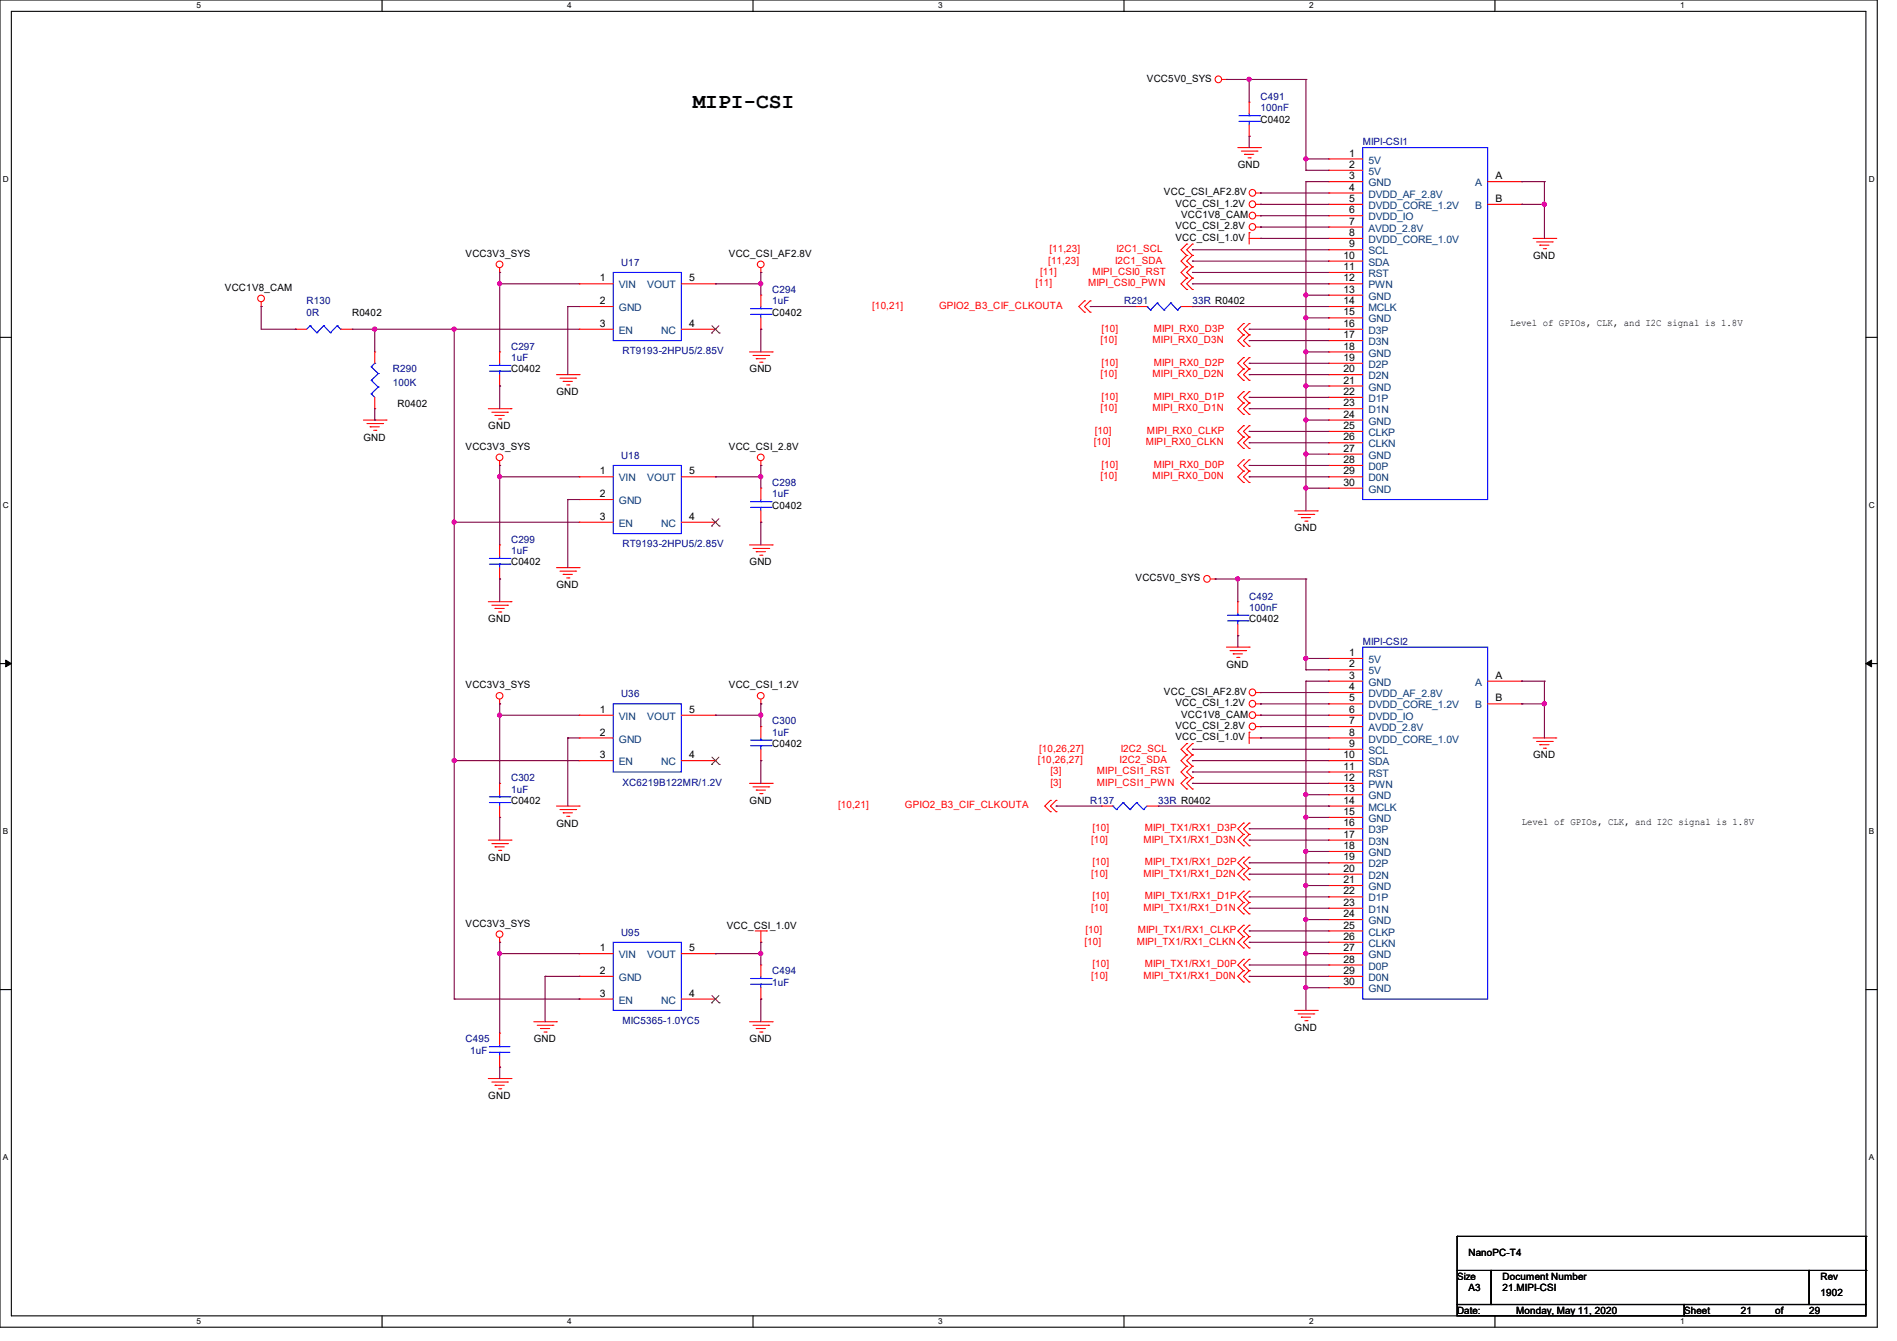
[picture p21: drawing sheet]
<svg xmlns="http://www.w3.org/2000/svg" width="297mm" height="210mm" viewBox="0 0 297 210" stroke-linecap="round" stroke-linejoin="round" font-family="sans-serif">
<defs><g id="words">
<text font-size="3.3" x="108.5" y="17">MIPI-CSI</text>
<g font-size="1.6">
<text x="179.6" y="12.8">VCC5V0_SYS</text>
<text x="197.4" y="19.2">C0402</text>
<text x="193.8" y="26.3">GND</text>
<text x="211.2" y="26.3">2</text>
<text x="211.2" y="29.8">4</text>
<text x="211.2" y="24.5">1</text>
<text x="211.2" y="28.1">3</text>
<text x="234.1" y="28.1">A</text>
<text x="182.2" y="30.6">VCC_CSI_AF2.8V</text>
<text x="184" y="35.9">VCC_CSI_2.8V</text>
<text x="184" y="32.4">VCC_CSI_1.2V</text>
<text x="184.9" y="34.2">VCC1V8_CAM</text>
<text x="211.2" y="31.6">5</text>
<text x="211.2" y="33.4">6</text>
<text x="211.2" y="35.2">7</text>
<text x="234.1" y="31.6">B</text>
<text x="72.9" y="40.2">VCC3V3_SYS</text>
<text x="114.1" y="40.2">VCC_CSI_AF2.8V</text>
<text x="184" y="37.7">VCC_CSI_1.0V</text>
<text x="210.4" y="40.5">10</text>
<text x="211.2" y="37">8</text>
<text x="211.2" y="38.7">9</text>
<text x="240" y="40.6">GND</text>
<text x="35.2" y="45.5">VCC1V8_CAM</text>
<text x="93.9" y="44.1">1</text>
<text x="93.9" y="47.6">2</text>
<text x="107.9" y="44.1">5</text>
<text x="210.4" y="42.3">11</text>
<text x="210.4" y="44.1">12</text>
<text x="210.4" y="47.6">14</text>
<text x="210.4" y="45.8">13</text>
<text x="55.1" y="49.4">R0402</text>
<text x="93.9" y="51.2">3</text>
<text x="107.9" y="51.2">4</text>
<text x="120.9" y="49.4">C0402</text>
<text x="210.4" y="51.2">16</text>
<text x="210.4" y="49.4">15</text>
<text x="210.4" y="53">17</text>
<text x="236.5" y="51">Level of GPIOs, CLK, and I2C signal is 1.8V</text>
<text x="80" y="58.3">C0402</text>
<text x="117.3" y="58.3">GND</text>
<text x="210.4" y="54.7">18</text>
<text x="210.4" y="56.5">19</text>
<text x="210.4" y="58.3">20</text>
<text x="62.2" y="63.7">R0402</text>
<text x="87.1" y="61.9">GND</text>
<text x="210.4" y="60.1">21</text>
<text x="210.4" y="61.8">22</text>
<text x="210.4" y="63.6">23</text>
<text x="210.4" y="65.4">24</text>
<text x="56.9" y="69">GND</text>
<text x="72.9" y="70.4">VCC3V3_SYS</text>
<text x="76.5" y="67.2">GND</text>
<text x="114.1" y="70.4">VCC_CSI_2.8V</text>
<text x="210.4" y="67.2">25</text>
<text x="210.4" y="69">26</text>
<text x="210.4" y="70.7">27</text>
<text x="93.9" y="74.3">1</text>
<text x="93.9" y="77.9">2</text>
<text x="107.9" y="74.3">5</text>
<text x="210.4" y="72.5">28</text>
<text x="210.4" y="74.3">29</text>
<text x="210.4" y="76.1">30</text>
<text x="93.9" y="81.4">3</text>
<text x="107.9" y="81.4">4</text>
<text x="120.9" y="79.7">C0402</text>
<text x="202.7" y="83.2">GND</text>
<text x="80" y="88.6">C0402</text>
<text x="117.3" y="88.6">GND</text>
<text x="87.1" y="92.1">GND</text>
<text x="177.8" y="91.1">VCC5V0_SYS</text>
<text x="76.5" y="97.4">GND</text>
<text x="195.6" y="97.4">C0402</text>
<text x="72.9" y="107.8">VCC3V3_SYS</text>
<text x="114.1" y="107.8">VCC_CSI_1.2V</text>
<text x="192" y="104.6">GND</text>
<text x="211.2" y="104.5">2</text>
<text x="211.2" y="102.7">1</text>
<text x="211.2" y="106.3">3</text>
<text x="234.1" y="106.3">A</text>
<text x="93.9" y="111.6">1</text>
<text x="107.9" y="111.6">5</text>
<text x="182.2" y="108.8">VCC_CSI_AF2.8V</text>
<text x="184" y="110.6">VCC_CSI_1.2V</text>
<text x="184.9" y="112.4">VCC1V8_CAM</text>
<text x="211.2" y="108.1">4</text>
<text x="211.2" y="109.9">5</text>
<text x="211.2" y="111.6">6</text>
<text x="211.2" y="113.4">7</text>
<text x="234.1" y="109.9">B</text>
<text x="93.9" y="115.2">2</text>
<text x="93.9" y="118.7">3</text>
<text x="107.9" y="118.7">4</text>
<text x="120.9" y="117">C0402</text>
<text x="184" y="114.2">VCC_CSI_2.8V</text>
<text x="184" y="115.9">VCC_CSI_1.0V</text>
<text x="210.4" y="118.7">10</text>
<text x="211.2" y="115.2">8</text>
<text x="211.2" y="117">9</text>
<text x="240" y="118.8">GND</text>
<text x="80" y="125.9">C0402</text>
<text x="117.3" y="125.9">GND</text>
<text x="210.4" y="120.5">11</text>
<text x="210.4" y="122.3">12</text>
<text x="210.4" y="125.9">14</text>
<text x="210.4" y="124.1">13</text>
<text x="87.1" y="129.5">GND</text>
<text x="210.4" y="129.4">16</text>
<text x="210.4" y="127.6">15</text>
<text x="210.4" y="131.2">17</text>
<text x="238.2" y="129.2">Level of GPIOs, CLK, and I2C signal is 1.8V</text>
<text x="76.5" y="134.8">GND</text>
<text x="210.4" y="133">18</text>
<text x="210.4" y="134.7">19</text>
<text x="210.4" y="136.5">20</text>
<text x="210.4" y="138.3">21</text>
<text x="210.4" y="140.1">22</text>
<text x="210.4" y="141.9">23</text>
<text x="210.4" y="143.6">24</text>
<text x="72.9" y="145.1">VCC3V3_SYS</text>
<text x="93.9" y="149">1</text>
<text x="107.9" y="149">5</text>
<text x="113.8" y="145.5">VCC_CSI_1.0V</text>
<text x="210.4" y="145.4">25</text>
<text x="210.4" y="147.2">26</text>
<text x="210.4" y="149">27</text>
<text x="93.9" y="152.5">2</text>
<text x="210.4" y="150.8">28</text>
<text x="210.4" y="152.5">29</text>
<text x="210.4" y="154.3">30</text>
<text x="93.9" y="156.1">3</text>
<text x="107.9" y="156.1">4</text>
<text x="202.7" y="161.5">GND</text>
<text x="83.6" y="163.2">GND</text>
<text x="117.3" y="163.2">GND</text>
<text x="76.5" y="172.1">GND</text>
<text x="229.9" y="196.7">NanoPC-T4</text>
<text x="228.1" y="200.4">Size</text>
<text x="229.9" y="202.2">A3</text>
<text x="235.2" y="200.4">Document Number</text>
<text x="235.2" y="202.2">21.MIPI-CSI</text>
<text x="285" y="202.9">1902</text>
<text x="285" y="200.4">Rev</text>
<text x="228.1" y="205.7">Date:</text>
<text x="237.4" y="205.7">Monday, May 11, 2020</text>
<text x="263.7" y="205.7">Sheet</text>
<text x="272.6" y="205.7">21</text>
<text x="277.9" y="205.7">of</text>
<text x="283.2" y="205.7">29</text>
</g>
<g font-size="1.6" fill="#00007f">
<text x="197.4" y="15.7">C491</text>
<text x="197.4" y="17.4">100nF</text>
<text x="213.4" y="22.8">MIPI-CSI1</text>
<text x="97.2" y="41.6">U17</text>
<text x="48" y="47.7">R130</text>
<text x="120.9" y="45.9">C294</text>
<text x="120.9" y="47.7">1uF</text>
<text x="176" y="47.7">R291</text>
<text x="186.7" y="47.7">33R R0402</text>
<text x="48" y="49.4">0R</text>
<text x="61.5" y="58.3">R290</text>
<text x="80" y="54.8">C297</text>
<text x="80" y="56.6">1uF</text>
<text x="97.5" y="55.5">RT9193-2HPU5/2.85V</text>
<text x="61.5" y="60.5">100K</text>
<text x="97.2" y="71.8">U18</text>
<text x="120.9" y="76.1">C298</text>
<text x="120.9" y="77.9">1uF</text>
<text x="80" y="85">C299</text>
<text x="80" y="86.8">1uF</text>
<text x="97.5" y="85.7">RT9193-2HPU5/2.85V</text>
<text x="195.6" y="93.9">C492</text>
<text x="195.6" y="95.7">100nF</text>
<text x="213.4" y="101">MIPI-CSI2</text>
<text x="97.2" y="109.2">U36</text>
<text x="120.9" y="113.5">C300</text>
<text x="120.9" y="115.2">1uF</text>
<text x="80" y="122.3">C302</text>
<text x="80" y="124.1">1uF</text>
<text x="97.5" y="123.1">XC6219B122MR/1.2V</text>
<text x="170.7" y="125.9">R137</text>
<text x="181.4" y="125.9">33R R0402</text>
<text x="97.2" y="146.5">U95</text>
<text x="120.9" y="152.6">C494</text>
<text x="120.9" y="154.3">1uF</text>
<text x="97.5" y="160.4">MIC5365-1.0YC5</text>
<text x="72.9" y="163.2">C495</text>
<text x="73.6" y="165">1uF</text>
</g>
<g font-size="1.6" fill="#003f7f">
<text x="214.2" y="27.4">5V</text>
<text x="214.2" y="25.6">5V</text>
<text x="214.2" y="29.2">GND</text>
<text x="231" y="29.2">A</text>
<text x="214.2" y="30.9">DVDD_AF_2.8V</text>
<text x="214.2" y="32.7">DVDD_CORE_1.2V</text>
<text x="214.2" y="34.5">DVDD_IO</text>
<text x="231" y="32.7">B</text>
<text x="214.2" y="36.3">AVDD_2.8V</text>
<text x="214.2" y="38.1">DVDD_CORE_1.0V</text>
<text x="214.2" y="41.6">SDA</text>
<text x="214.2" y="39.8">SCL</text>
<text x="96.9" y="45.2">VIN</text>
<text x="101.3" y="45.2">VOUT</text>
<text x="214.2" y="43.4">RST</text>
<text x="214.2" y="45.2">PWN</text>
<text x="214.2" y="46.9">GND</text>
<text x="96.9" y="48.7">GND</text>
<text x="96.9" y="52.3">EN</text>
<text x="103.5" y="52.3">NC</text>
<text x="214.2" y="52.3">D3P</text>
<text x="214.2" y="48.7">MCLK</text>
<text x="214.2" y="50.5">GND</text>
<text x="214.2" y="54.1">D3N</text>
<text x="214.2" y="55.8">GND</text>
<text x="214.2" y="57.6">D2P</text>
<text x="214.2" y="59.4">D2N</text>
<text x="214.2" y="61.2">GND</text>
<text x="214.2" y="63">D1P</text>
<text x="214.2" y="64.7">D1N</text>
<text x="214.2" y="66.5">GND</text>
<text x="214.2" y="68.3">CLKP</text>
<text x="214.2" y="70.1">CLKN</text>
<text x="214.2" y="71.8">GND</text>
<text x="96.9" y="75.4">VIN</text>
<text x="101.3" y="75.4">VOUT</text>
<text x="214.2" y="73.6">D0P</text>
<text x="214.2" y="75.4">D0N</text>
<text x="214.2" y="77.2">GND</text>
<text x="96.9" y="79">GND</text>
<text x="96.9" y="82.5">EN</text>
<text x="103.5" y="82.5">NC</text>
<text x="214.2" y="105.6">5V</text>
<text x="214.2" y="103.8">5V</text>
<text x="214.2" y="107.4">GND</text>
<text x="231" y="107.4">A</text>
<text x="96.9" y="112.7">VIN</text>
<text x="101.3" y="112.7">VOUT</text>
<text x="214.2" y="109.2">DVDD_AF_2.8V</text>
<text x="214.2" y="111">DVDD_CORE_1.2V</text>
<text x="214.2" y="112.7">DVDD_IO</text>
<text x="231" y="111">B</text>
<text x="96.9" y="116.3">GND</text>
<text x="96.9" y="119.8">EN</text>
<text x="103.5" y="119.8">NC</text>
<text x="214.2" y="114.5">AVDD_2.8V</text>
<text x="214.2" y="116.3">DVDD_CORE_1.0V</text>
<text x="214.2" y="119.8">SDA</text>
<text x="214.2" y="118.1">SCL</text>
<text x="214.2" y="121.6">RST</text>
<text x="214.2" y="123.4">PWN</text>
<text x="214.2" y="125.2">GND</text>
<text x="214.2" y="130.5">D3P</text>
<text x="214.2" y="127">MCLK</text>
<text x="214.2" y="128.7">GND</text>
<text x="214.2" y="132.3">D3N</text>
<text x="214.2" y="134.1">GND</text>
<text x="214.2" y="135.8">D2P</text>
<text x="214.2" y="137.6">D2N</text>
<text x="214.2" y="139.4">GND</text>
<text x="214.2" y="141.2">D1P</text>
<text x="214.2" y="143">D1N</text>
<text x="214.2" y="144.7">GND</text>
<text x="214.2" y="146.5">CLKP</text>
<text x="214.2" y="148.3">CLKN</text>
<text x="96.9" y="150.1">VIN</text>
<text x="96.9" y="153.6">GND</text>
<text x="101.3" y="150.1">VOUT</text>
<text x="214.2" y="150.1">GND</text>
<text x="214.2" y="151.9">D0P</text>
<text x="214.2" y="153.6">D0N</text>
<text x="214.2" y="155.4">GND</text>
<text x="96.9" y="157.2">EN</text>
<text x="103.5" y="157.2">NC</text>
</g>
<g font-size="1.6" fill="#f00">
<text x="164.1" y="41.3">[11,23]</text>
<text x="164.3" y="39.5">[11,23]</text>
<text x="174.6" y="41.3">I2C1_SDA</text>
<text x="174.8" y="39.5">I2C1_SCL</text>
<text x="162.1" y="44.8">[11]</text>
<text x="162.9" y="43.1">[11]</text>
<text x="170.3" y="44.8">MIPI_CSI0_PWN</text>
<text x="171" y="43.1">MIPI_CSI0_RST</text>
<text x="136.6" y="48.4">[10,21]</text>
<text x="147" y="48.4">GPIO2_B3_CIF_CLKOUTA</text>
<text x="172.3" y="53.7">[10]</text>
<text x="172.5" y="51.9">[10]</text>
<text x="180.5" y="53.7">MIPI_RX0_D3N</text>
<text x="180.6" y="51.9">MIPI_RX0_D3P</text>
<text x="172.3" y="59.1">[10]</text>
<text x="172.5" y="57.3">[10]</text>
<text x="180.5" y="59.1">MIPI_RX0_D2N</text>
<text x="180.6" y="57.3">MIPI_RX0_D2P</text>
<text x="172.3" y="64.4">[10]</text>
<text x="172.5" y="62.6">[10]</text>
<text x="180.5" y="64.4">MIPI_RX0_D1N</text>
<text x="180.6" y="62.6">MIPI_RX0_D1P</text>
<text x="171.2" y="69.7">[10]</text>
<text x="171.4" y="67.9">[10]</text>
<text x="179.4" y="69.7">MIPI_RX0_CLKN</text>
<text x="179.6" y="67.9">MIPI_RX0_CLKP</text>
<text x="172.3" y="75.1">[10]</text>
<text x="172.5" y="73.3">[10]</text>
<text x="180.5" y="75.1">MIPI_RX0_D0N</text>
<text x="180.6" y="73.3">MIPI_RX0_D0P</text>
<text x="162.5" y="119.5">[10,26,27]</text>
<text x="162.7" y="117.7">[10,26,27]</text>
<text x="175.3" y="119.5">I2C2_SDA</text>
<text x="175.5" y="117.7">I2C2_SCL</text>
<text x="164.5" y="123.1">[3]</text>
<text x="164.5" y="121.3">[3]</text>
<text x="171.7" y="121.3">MIPI_CSI1_RST</text>
<text x="171.7" y="123.1">MIPI_CSI1_PWN</text>
<text x="131.2" y="126.6">[10,21]</text>
<text x="141.7" y="126.6">GPIO2_B3_CIF_CLKOUTA</text>
<text x="170.9" y="131.9">[10]</text>
<text x="171" y="130.2">[10]</text>
<text x="179" y="131.9">MIPI_TX1/RX1_D3N</text>
<text x="179.2" y="130.2">MIPI_TX1/RX1_D3P</text>
<text x="170.9" y="137.3">[10]</text>
<text x="171" y="135.5">[10]</text>
<text x="179" y="137.3">MIPI_TX1/RX1_D2N</text>
<text x="179.2" y="135.5">MIPI_TX1/RX1_D2P</text>
<text x="170.9" y="142.6">[10]</text>
<text x="171" y="140.8">[10]</text>
<text x="179" y="142.6">MIPI_TX1/RX1_D1N</text>
<text x="179.2" y="140.8">MIPI_TX1/RX1_D1P</text>
<text x="169.8" y="148">[10]</text>
<text x="170" y="146.2">[10]</text>
<text x="178" y="148">MIPI_TX1/RX1_CLKN</text>
<text x="178.1" y="146.2">MIPI_TX1/RX1_CLKP</text>
<text x="170.9" y="153.3">[10]</text>
<text x="171" y="151.5">[10]</text>
<text x="179" y="153.3">MIPI_TX1/RX1_D0N</text>
<text x="179.2" y="151.5">MIPI_TX1/RX1_D0P</text>
</g>
<g font-size="1.3">
<text x="30.8" y="1.3">5</text>
<text x="88.8" y="1.3">4</text>
<text x="146.9" y="1.3">3</text>
<text x="205" y="1.3">2</text>
<text x="263.1" y="1.3">1</text>
<text x=".5" y="28.4">D</text>
<text x="292.6" y="28.4">D</text>
<text x=".5" y="79.5">C</text>
<text x="292.6" y="79.5">C</text>
<text x=".5" y="130.6">B</text>
<text x="292.6" y="130.6">B</text>
<text x=".5" y="181.7">A</text>
<text x="292.6" y="181.7">A</text>
<text x="30.8" y="207.4">5</text>
<text x="88.8" y="207.4">4</text>
<text x="146.9" y="207.4">3</text>
<text x="205" y="207.4">2</text>
<text x="263.1" y="207.4">1</text>
</g>
</g></defs>
<path d="M0 0h293.9v207.9h-293.9zM1.8 1.8h290.3v204.3h-290.3z" fill="none" stroke="#000" stroke-width=".17"/>
<g fill="#fff">
<path d="M30.8 .2h.7v1.4h-.7z"/>
<path d="M30.8 206.2h.7v1.4h-.7z"/>
</g>
<path d="M59.8 0v1.8M59.8 206.1v1.8" fill="none" stroke="#000" stroke-width=".17"/>
<g fill="#fff">
<path d="M88.8 .2h.7v1.4h-.7z"/>
<path d="M88.8 206.2h.7v1.4h-.7z"/>
</g>
<path d="M117.9 0v1.8M117.9 206.1v1.8" fill="none" stroke="#000" stroke-width=".17"/>
<g fill="#fff">
<path d="M146.9 .2h.7v1.4h-.7z"/>
<path d="M146.9 206.2h.7v1.4h-.7z"/>
</g>
<path d="M176 0v1.8M176 206.1v1.8" fill="none" stroke="#000" stroke-width=".17"/>
<g fill="#fff">
<path d="M205 .2h.7v1.4h-.7z"/>
<path d="M205 206.2h.7v1.4h-.7z"/>
</g>
<path d="M234.1 0v1.8M234.1 206.1v1.8" fill="none" stroke="#000" stroke-width=".17"/>
<g fill="#fff">
<path d="M263.1 .2h.6v1.4h-.6z"/>
<path d="M263.1 206.2h.6v1.4h-.6z"/>
<path d="M.5 27.3h.9v1.4h-.9z"/>
<path d="M292.6 27.3h.9v1.4h-.9z"/>
<path d="M.5 78.4h.9v1.4h-.9z"/>
<path d="M292.6 78.4h.9v1.4h-.9z"/>
</g>
<path d="M0 52.8h1.8M292.1 52.8h1.8" fill="none" stroke="#000" stroke-width=".17"/>
<g fill="#fff">
<path d="M.5 129.5h.8v1.4h-.8z"/>
<path d="M292.6 129.5h.8v1.4h-.8z"/>
</g>
<path d="M0 103.9h1.8M292.1 103.9h1.8" fill="none" stroke="#000" stroke-width=".17"/>
<path d="M.9 103.4l.9 .5-.9 .5zM292.1 103.9l.9-.5v1z" fill="#000" stroke="#000" stroke-width=".16"/>
<g fill="#fff">
<path d="M.5 180.5h.8v1.4h-.8z"/>
<path d="M292.6 180.5h.8v1.4h-.8z"/>
</g>
<g fill="none" stroke="#000" stroke-width=".17">
<path d="M0 155h1.8M292.1 155h1.8M228.1 199h5.4v5.3h-5.4zM228.1 193.6h.1M228.1 193.6v5.4M228.1 193.6h64M233.5 199h49.8v5.3h-49.8zM283.3 199h8.8v5.3h-8.8zM292.1 193.6h.1M292.1 199h.1M292.1 193.6v5.4M228.1 204.3h35.6v1.8h-35.6z"/>
<path d="M263.7 204.3h28.4v1.8h-28.4z"/>
</g>
<g fill="none" stroke="#f00" stroke-width=".17">
<path d="M191.3 12.4h.7M192 12.4h.1M195.6 16h.1M195.6 16v1.8M195.6 19.6v1.7M185.8 38.2h.1M185.8 38.2l-.9 .9 .9 .9M186.7 38.2h.1M186.7 38.2l-.9 .9 .9 .9M193.8 23.1h3.6M194.4 23.7h2.4M194.9 24.2h.1"/>
<path d="M194.9 24.2h1.4M195.4 24.7h.3M195.6 36.4h.1M195.6 21.3h.1M195.6 37.3h1.8M195.6 36.4v1.8M195.7 24.7h.1M196.6 30.2h.8M196.6 35.6h.8M196.6 32h.8M196.6 33.8h.8M196.8 23.7h.1"/>
<path d="M197.4 30.2h.1M197.4 35.6h.1M197.4 32h.1M197.4 23.1h.1M197.4 33.8h.1M197.4 37.3h.1M208 26.7h.1M208 30.2h.1M208 32h.1M208 33.8h.1M208 35.6h.1M208 24.9h.1"/>
<path d="M208 28.4h.1M208 37.3h.1M208 39.1h.1M208 37.3h5.4M208 30.2h5.4M208 35.6h5.4M208 32h5.4M208 33.8h5.4M208 26.7h5.4M208 24.9h5.4M208 28.4h5.4M208 39.1h5.4"/>
<path d="M232.9 32h5.4M232.9 28.4h5.4M238.3 28.4h.1M238.3 32h.1M240 37.3h3.6M240.6 37.9h2.4M241.1 38.4h.1M241.1 38.4h1.4M241.6 38.9h.4M242 38.9h.1M243 37.9h.1M243.6 37.3h.1"/>
<path d="M40.9 48h.1M40.9 47.3v.7M46.2 51.6h.1M46.2 51.6h1.8M53.3 51.6h1.8M55.1 51.6h.1M58.7 55.1h.1M58.7 55.1v1.8M78.2 42.7h.1M78.2 55.1h.1M78.2 42v.7M78.2 55.1v1.8"/>
<path d="M78.2 58.7v1.8M87.1 58.7h3.6M87.7 59.2h2.4M88.2 59.7h.1M88.2 59.7h1.4M90.1 59.2h.1M90.7 58.7h.1M90.7 44.4h.1M90.7 48h.1M90.7 51.6h.1M90.7 44.4h5.3M90.7 48h5.3"/>
<path d="M90.7 51.6h5.3M106.7 44.4h5.3M106.7 51.6h5.3M112 51.6h.1M112 44.4h.1M117.3 55.1h3.6M117.9 55.7h2.5M118.4 56.2h.1M118.4 56.2h1.4M119 56.7h.3M119.1 42.7h.1M119.1 46.2h.1"/>
<path d="M119.1 51.6h.1M119.1 42v.7M119.1 46.2v1.8M119.1 49.8v1.8M119.3 56.7h.1M120.4 55.7h.1M120.9 55.1h.1M169.8 48.9h.1M169.8 47.1h.1M169.8 47.1l-.9 .9 .9 .9M170.7 48.9h.1M170.7 47.1h.1"/>
<path d="M170.7 47.1l-.9 .9 .9 .9M177.8 48h.1M177.8 48h1.8M184.9 48h1.8M185.8 41.8h.1M185.8 40h.1M185.8 43.6h.1M185.8 45.3h.1M185.8 40l-.9 .9 .9 .9M185.8 41.8l-.9 .9 .9 .9M185.8 43.6l-.9 .8 .9 .9M186.7 41.8h.1"/>
<path d="M186.7 40h.1M186.7 43.6h.1M186.7 45.3h.1M186.7 48h.1M186.7 40l-.9 .9 .9 .9M186.7 41.8l-.9 .9 .9 .9M186.7 43.6l-.9 .8 .9 .9M194.7 54.2h.1M194.7 52.5h.1M194.7 50.7h.1M194.7 59.6h.1M194.7 57.8h.1"/>
<path d="M194.7 56h.1M194.7 52.5l-.9 .8 .9 .9M194.7 50.7l-.9 .9 .9 .9M194.7 57.8l-.9 .9 .9 .9M194.7 56l-.9 .9 .9 .9M195.6 54.2h.1M195.6 52.5h.1M195.6 50.7h.1M195.6 59.6h.1M195.6 57.8h.1M195.6 56h.1M195.6 52.5l-.9 .8 .9 .9"/>
<path d="M195.6 50.7l-.9 .9 .9 .9M195.6 57.8l-.9 .9 .9 .9M195.6 56l-.9 .9 .9 .9M208 51.6h.1M208 40.9h.1M208 42.7h.1M208 44.4h.1M208 48h.1M208 46.2h.1M208 49.8h.1M208 53.3h.1M208 55.1h.1"/>
<path d="M208 56.9h.1M208 58.7h.1M208 55.1h5.4M208 58.7h5.4M208 44.4h5.4M208 48h5.4M208 51.6h5.4M208 40.9h5.4M208 42.7h5.4M208 46.2h5.4M208 49.8h5.4M208 53.3h5.4"/>
<path d="M208 56.9h5.4M56.9 65.8h3.6M57.4 66.3h2.5M58 66.8h.1M58 66.8h1.4M58.5 67.4h.3M58.7 64h.1M58.7 62.2v1.8M58.8 67.4h.1M59.9 66.3h.1M60.5 65.8h.1M76.5 64h3.5"/>
<path d="M77 64.6h2.5M77.5 65.1h.1M77.5 65.1h1.5M78.1 65.6h.3M78.2 72.9h.1M78.2 60.5h.1M78.2 72.2v.7M78.4 65.6h.1M79.5 64.6h.1M80 64h.1M88.7 60.3h.4M89.1 60.3h.1"/>
<path d="M90.7 74.7h.1M90.7 78.2h.1M90.7 74.7h5.3M90.7 78.2h5.3M106.7 74.7h5.3M112 74.7h.1M119.1 72.9h.1M119.1 76.5h.1M119.1 72.2v.7M119.1 76.5v1.7M194.7 75.6h.1M194.7 73.8h.1"/>
<path d="M194.7 72h.1M194.7 64.9h.1M194.7 63.1h.1M194.7 61.3h.1M194.7 70.2h.1M194.7 68.5h.1M194.7 66.7h.1M194.7 73.8l-.9 .9 .9 .9M194.7 72l-.9 .9 .9 .9M194.7 63.1l-.9 .9 .9 .9M194.7 61.3l-.9 .9 .9 .9M194.7 68.5l-.9 .8 .9 .9"/>
<path d="M194.7 66.7l-.9 .9 .9 .9M195.6 75.6h.1M195.6 73.8h.1M195.6 72h.1M195.6 64.9h.1M195.6 63.1h.1M195.6 61.3h.1M195.6 70.2h.1M195.6 68.5h.1M195.6 66.7h.1M195.6 73.8l-.9 .9 .9 .9M195.6 72l-.9 .9 .9 .9"/>
<path d="M195.6 63.1l-.9 .9 .9 .9M195.6 61.3l-.9 .9 .9 .9M195.6 68.5l-.9 .8 .9 .9M195.6 66.7l-.9 .9 .9 .9M208 60.5h.1M208 62.2h.1M208 64h.1M208 65.8h.1M208 67.6h.1M208 69.3h.1M208 71.1h.1M208 72.9h.1"/>
<path d="M208 74.7h.1M208 76.5h.1M208 64h5.4M208 65.8h5.4M208 60.5h5.4M208 62.2h5.4M208 67.6h5.4M208 69.3h5.4M208 71.1h5.4M208 72.9h5.4M208 74.7h5.4M208 76.5h5.4"/>
<path d="M76.5 94.2h3.5M77 94.8h2.5M77.5 95.3h.1M77.5 95.3h1.5M78.1 95.8h.3M78.2 85.3h.1M78.2 90.7h.1M78.2 85.3v1.8M78.2 88.9v1.8M78.4 95.8h.1M79.5 94.8h.1M80 94.2h.1"/>
<path d="M87.1 88.9h3.6M87.7 89.5h2.4M88.2 90h.1M88.2 90h1.4M88.7 90.5h.4M89.1 90.5h.1M90.1 89.5h.1M90.7 88.9h.1M90.7 81.8h.1M90.7 81.8h5.3M106.7 81.8h5.3M112 81.8h.1"/>
<path d="M117.3 85.3h3.6M117.9 85.9h2.5M118.4 86.4h.1M118.4 86.4h1.4M119 87h.3M119.1 81.8h.1M119.1 80v1.8M119.3 87h.1M120.4 85.9h.1M120.9 85.3h.1M189.5 90.7h.7M190.2 90.7h.1"/>
<path d="M193.8 94.2h.1M193.8 99.6h.1M193.8 94.2v1.8M193.8 97.8v1.8M202.7 80h3.5M203.2 80.6h2.5M203.8 81.1h.1M203.8 81.1h1.4M204.3 81.6h.3M204.6 81.6h.1M205.7 80.6h.1M206.2 80h.1"/>
<path d="M78.2 110.2h.1M78.2 109.5v.7M90.7 112h.1M90.7 115.6h.1M90.7 119.1h.1M90.7 115.6h5.3M90.7 112h5.3M90.7 119.1h5.3M106.7 112h5.3M106.7 119.1h5.3M112 119.1h.1M112 112h.1"/>
<path d="M119.1 110.2h.1M119.1 113.8h.1M119.1 119.1h.1M119.1 109.5v.7M119.1 113.8v1.8M119.1 117.3v1.8M185.8 118.2h.1M185.8 116.5h.1M185.8 118.2l-.9 .9 .9 .9M185.8 116.5l-.9 .8 .9 .9M186.7 118.2h.1M186.7 116.5h.1"/>
<path d="M186.7 118.2l-.9 .9 .9 .9M186.7 116.5l-.9 .8 .9 .9M192 101.3h3.6M192.6 101.9h2.4M193.1 102.4h.1M193.1 102.4h1.4M193.6 103h.4M194 103h.1M195 101.9h.1M195.6 101.3h.1M195.6 114.7h.1M195.6 115.6h1.8"/>
<path d="M195.6 114.7v1.8M196.6 108.5h.8M196.6 113.8h.8M196.6 110.2h.8M196.6 112h.8M197.4 108.5h.1M197.4 113.8h.1M197.4 110.2h.1M197.4 112h.1M197.4 115.6h.1M208 104.9h.1M208 108.5h.1"/>
<path d="M208 110.2h.1M208 112h.1M208 113.8h.1M208 103.1h.1M208 106.7h.1M208 115.6h.1M208 119.1h.1M208 117.3h.1M208 115.6h5.4M208 108.5h5.4M208 113.8h5.4M208 110.2h5.4"/>
<path d="M208 112h5.4M208 119.1h5.4M208 104.9h5.4M208 103.1h5.4M208 106.7h5.4M208 117.3h5.4M232.9 110.2h5.4M232.9 106.7h5.4M238.3 106.7h.1M238.3 110.2h.1M240 115.6h3.6M240.6 116.1h2.4"/>
<path d="M241.1 116.6h.1M241.1 116.6h1.4M241.6 117.2h.4M242 117.2h.1M243 116.1h.1M243.6 115.6h.1M76.5 131.6h3.5M77 132.1h2.5M77.5 132.6h.1M77.5 132.6h1.5M78.1 133.2h.3M78.2 122.7h.1"/>
<path d="M78.2 128h.1M78.2 122.7v1.8M78.2 126.2v1.8M78.4 133.2h.1M79.5 132.1h.1M80 131.6h.1M87.1 126.2h3.6M87.7 126.8h2.4M88.2 127.3h.1M88.2 127.3h1.4M88.7 127.8h.4M89.1 127.8h.1"/>
<path d="M90.1 126.8h.1M90.7 126.2h.1M117.3 122.7h3.6M117.9 123.2h2.5M118.4 123.7h.1M118.4 123.7h1.4M119 124.3h.3M119.3 124.3h.1M120.4 123.2h.1M120.9 122.7h.1M164.5 127.1h.1M164.5 125.3h.1"/>
<path d="M164.5 125.3l-.9 .9 .9 .9M165.4 127.1h.1M165.4 125.3h.1M165.4 125.3l-.9 .9 .9 .9M172.5 126.2h.1M172.5 126.2h1.7M179.6 126.2h1.8M181.4 126.2h.1M185.8 121.8h.1M185.8 120h.1M185.8 123.6h.1M185.8 121.8l-.9 .9 .9 .9"/>
<path d="M185.8 120l-.9 .9 .9 .9M186.7 121.8h.1M186.7 120h.1M186.7 123.6h.1M186.7 121.8l-.9 .9 .9 .9M186.7 120l-.9 .9 .9 .9M194.7 139.6h.1M194.7 137.8h.1M194.7 136h.1M194.7 134.2h.1M194.7 130.7h.1M194.7 128.9h.1"/>
<path d="M194.7 132.5h.1M194.7 139.6l-.9 .9 .9 .9M194.7 136l-.9 .9 .9 .9M194.7 134.2l-.9 .9 .9 .9M194.7 128.9l-.9 .9 .9 .9M194.7 130.7l-.9 .9 .9 .9M195.6 139.6h.1M195.6 137.8h.1M195.6 136h.1M195.6 134.2h.1M195.6 130.7h.1M195.6 128.9h.1"/>
<path d="M195.6 132.5h.1M195.6 139.6l-.9 .9 .9 .9M195.6 136l-.9 .9 .9 .9M195.6 134.2l-.9 .9 .9 .9M195.6 128.9l-.9 .9 .9 .9M195.6 130.7l-.9 .9 .9 .9M208 129.8h.1M208 120.9h.1M208 122.7h.1M208 126.2h.1M208 124.5h.1M208 128h.1"/>
<path d="M208 131.6h.1M208 133.4h.1M208 135.1h.1M208 136.9h.1M208 138.7h.1M208 122.7h5.4M208 131.6h5.4M208 126.2h5.4M208 129.8h5.4M208 120.9h5.4M208 124.5h5.4M208 128h5.4"/>
<path d="M208 133.4h5.4M208 135.1h5.4M208 136.9h5.4M208 138.7h5.4M78.2 147.6h.1M78.2 146.9v.7M90.7 149.4h.1M90.7 152.9h.1M90.7 156.5h.1M90.7 149.4h5.3M90.7 152.9h5.3M90.7 156.5h5.3"/>
<path d="M106.7 149.4h5.3M106.7 156.5h5.3M112 156.5h.1M112 149.4h.1M118.2 145.8h1.8M119.1 147.6h.1M119.1 151.1h.1M119.1 156.5h.1M119.1 145.8v1.8M119.1 151.1v1.8M119.1 154.7v1.8M120 145.8h.1"/>
<path d="M194.7 146.7h.1M194.7 144.9h.1M194.7 148.5h.1M194.7 152h.1M194.7 150.2h.1M194.7 153.8h.1M194.7 141.4h.1M194.7 143.1h.1M194.7 144.9l-.9 .9 .9 .9M194.7 146.7l-.9 .9 .9 .9M194.7 150.2l-.9 .9 .9 .9M194.7 152l-.9 .9 .9 .9"/>
<path d="M194.7 141.4l-.9 .8 .9 .9M195.6 146.7h.1M195.6 144.9h.1M195.6 148.5h.1M195.6 152h.1M195.6 150.2h.1M195.6 153.8h.1M195.6 141.4h.1M195.6 143.1h.1M195.6 144.9l-.9 .9 .9 .9M195.6 146.7l-.9 .9 .9 .9M195.6 150.2l-.9 .9 .9 .9"/>
<path d="M195.6 152l-.9 .9 .9 .9M195.6 141.4l-.9 .8 .9 .9M202.7 158.2h3.5M203.2 158.8h2.5M203.8 159.3h.1M203.8 159.3h1.4M204.3 159.9h.3M204.6 159.9h.1M205.7 158.8h.1M206.2 158.2h.1M208 140.5h.1M208 142.2h.1"/>
<path d="M208 144h.1M208 145.8h.1M208 147.6h.1M208 149.4h.1M208 151.1h.1M208 152.9h.1M208 154.7h.1M208 145.8h5.4M208 149.4h5.4M208 152.9h5.4M208 140.5h5.4M208 142.2h5.4"/>
<path d="M208 144h5.4M208 147.6h5.4M208 151.1h5.4M208 154.7h5.4M76.5 168.9h3.5M77 169.5h2.5M77.5 170h.1M77.5 170h1.5M78.1 170.5h.3M78.2 161.8h.1M78.2 167.1h.1M78.2 161.8v1.8"/>
<path d="M78.2 165.4v1.7M78.4 170.5h.1M79.5 169.5h.1M80 168.9h.1M83.6 160h3.5M84.1 160.6h2.5M84.6 161.1h.1M84.6 161.1h1.5M85.2 161.6h.3M85.5 161.6h.1M86.6 160.6h.1M87.1 160h.1"/>
<path d="M117.3 160h3.6M117.9 160.6h2.5M118.4 161.1h.1M118.4 161.1h1.4M119 161.6h.3M119.3 161.6h.1M120.4 160.6h.1M120.9 160h.1"/>
<circle cx="190.7" cy="12.4" r=".52"/>
<circle cx="196.1" cy="32" r=".52"/>
<circle cx="196.1" cy="35.5" r=".52"/>
<circle cx="196.1" cy="33.8" r=".52"/>
<circle cx="196.1" cy="30.2" r=".52"/>
<circle cx="40.9" cy="46.7" r=".52"/>
<circle cx="78.2" cy="41.4" r=".52"/>
<circle cx="119.1" cy="41.4" r=".52"/>
<circle cx="78.2" cy="71.6" r=".52"/>
<circle cx="119.1" cy="71.6" r=".52"/>
<circle cx="189" cy="90.7" r=".52"/>
<circle cx="78.2" cy="109" r=".52"/>
<circle cx="119.1" cy="109" r=".52"/>
<circle cx="196.1" cy="108.4" r=".52"/>
<circle cx="196.1" cy="110.2" r=".52"/>
<circle cx="196.1" cy="113.8" r=".52"/>
<circle cx="196.1" cy="112" r=".52"/>
<circle cx="78.2" cy="146.3" r=".52"/>
</g>
<g fill="none" stroke="#00f" stroke-width=".17">
<path d="M194 19h3.2M194 18.1h3.2M195.6 18.1h.1M195.6 19h.1M195.6 17.8v.3M195.6 19v.6M197.2 19h.1M197.2 18.1h.1M213.4 23.1h19.5v55.1h-19.5zM48.6 51h.1M48.6 51l-.6 .6M48.6 51l1 1.1"/>
<path d="M49.6 52.1h.1M50.7 51h.1M50.7 51l-1.1 1.1M50.7 51l1 1.1M51.7 52.1h.1M52.8 51h.1M52.8 51l-1.1 1.1M52.8 51l.5 .6M53.3 51.6h.1M58.1 59.6h.1M58.1 57.4h.1M58.1 59.6l1.1 1"/>
<path d="M58.1 57.4l1.1 1.1M58.7 56.9h.1M58.7 56.9l-.6 .5M59.2 58.5h.1M59.2 58.5l-1.1 1.1M76.6 58.1h3.2M76.6 57.2h3.2M78.2 57.2h.1M78.2 58.1h.1M78.2 56.9v.3M78.2 58.1v.6M79.8 58.1h.1"/>
<path d="M79.8 57.2h.1M96 42.7h10.7v10.6h-10.7zM117.5 49.2h3.2M117.5 48.3h3.2M119.1 48.3h.1M119.1 49.2h.1M119.1 48v.3M119.1 49.2v.6M120.7 49.2h.1M120.7 48.3h.1M179.6 48h.1M179.6 48l.5 .6"/>
<path d="M180.1 48.6h.1M181.2 47.5h.1M181.2 47.5l1 1.1M181.2 47.5l-1.1 1.1M182.2 48.6h.1M183.3 47.5h.1M183.3 47.5l1.1 1.1M183.3 47.5l-1.1 1.1M184.4 48.6h.1M184.9 48l-.5 .6M58.1 61.7h.1M58.1 61.7l.6 .5"/>
<path d="M59.2 60.6h.1M59.2 60.6l-1.1 1.1M96 72.9h10.7v10.7h-10.7zM117.5 79.5h3.2M117.5 78.6h3.2M119.1 78.6h.1M119.1 79.5h.1M119.1 78.2v.4M119.1 79.5v.5M120.7 79.5h.1M120.7 78.6h.1M76.6 88.3h3.2"/>
<path d="M76.6 87.5h3.2M78.2 87.5h.1M78.2 88.3h.1M78.2 87.1v.4M78.2 88.3v.6M79.8 88.3h.1M79.8 87.5h.1M192.2 97.2h3.2M192.2 96.4h3.2M193.8 96.4h.1M193.8 97.2h.1M193.8 96v.4"/>
<path d="M193.8 97.2v.6M195.4 97.2h.1M195.4 96.4h.1M96 110.2h10.7v10.7h-10.7zM117.5 116.8h3.2M117.5 115.9h3.2M119.1 115.9h.1M119.1 116.8h.1M119.1 115.6v.3M119.1 116.8v.5M120.7 116.8h.1M120.7 115.9h.1"/>
<path d="M213.4 101.3h19.5v55.2h-19.5zM76.6 125.7h3.2M76.6 124.8h3.2M78.2 124.8h.1M78.2 125.7h.1M78.2 124.5v.3M78.2 125.7v.5M79.8 125.7h.1M79.8 124.8h.1M174.2 126.2h.1M174.2 126.2l.6 .6M174.8 126.8h.1"/>
<path d="M175.9 125.7h.1M175.9 125.7l1 1.1M175.9 125.7l-1.1 1.1M176.9 126.8h.1M178 125.7h.1M178 125.7l1 1.1M178 125.7l-1.1 1.1M179 126.8h.1M179.6 126.2l-.6 .6M96 147.6h10.7v10.6h-10.7zM117.5 154.1h3.2M117.5 153.2h3.2"/>
<path d="M119.1 153.2h.1M119.1 154.1h.1M119.1 152.9v.3M119.1 154.1v.6M120.7 154.1h.1M120.7 153.2h.1M76.6 164.8h.1M76.6 163.9h.1M76.6 164.8h3.2M76.6 163.9h3.2M78.2 163.9h.1M78.2 164.8h.1"/>
<path d="M78.2 163.6v.3M78.2 164.8v.6"/>
</g>
<g fill="none" stroke="#7f3f00" stroke-width=".16">
<path d="M111.4 52.2h.1M111.5 51l1.1 1.2M112.6 51l-1.2 1.2M112.6 52.2h.1M111.4 82.4h.1M111.5 81.2l1.1 1.2M112.6 81.2l-1.2 1.2M112.6 82.4h.1M111.4 119.7h.1M111.5 118.6l1.1 1.1M112.6 118.6l-1.2 1.1M112.6 119.7h.1"/>
<path d="M111.4 157.1h.1M111.5 155.9l1.1 1.2M112.6 155.9l-1.2 1.2M112.6 157.1h.1"/>
</g>
<g fill="none" stroke="#7f003f" stroke-width=".17">
<path d="M192 12.4h.1M192 12.4h12.5M195.6 12.4h.1M195.6 12.4v3.6M204.5 12.4h.1M204.5 12.4v14.3M186.7 39.1h.1M186.7 39.1h21.3M195.6 21.3h.1M195.6 21.3v1.8M197.4 30.2h.1M197.4 32h.1"/>
<path d="M197.4 33.8h.1M197.4 35.6h.1M197.4 37.3h.1M197.4 32h10.6M197.4 30.2h10.6M197.4 33.8h10.6M197.4 35.6h10.6M197.4 37.3h10.6M204.5 24.9h.1M204.5 26.7h.1M204.5 28.4h.1M204.5 28.4v51.6"/>
<path d="M204.5 28.4h3.5M204.5 24.9h3.5M204.5 26.7h3.5M238.3 28.4h.1M238.3 32h.1M238.3 28.4h3.5M238.3 32h3.5M241.8 28.4h.1M241.8 32h.1M241.8 28.4v8.9M40.9 48h.1M40.9 48v3.6h5.3"/>
<path d="M46.2 51.6h.1M55.1 51.6h35.6M58.7 51.6h.1M58.7 51.6v3.5M71.1 51.6h.1M71.1 51.6v104.9M78.2 44.4h.1M78.2 42.7h.1M78.2 44.4h12.5M78.2 42.7v12.4M88.9 48h.1M88.9 48v10.7"/>
<path d="M88.9 48h1.8M112 44.4h.1M112 44.4h7.1M119.1 51.6h.1M119.1 44.4h.1M119.1 42.7h.1M119.1 42.7v3.5M119.1 51.6v3.5M170.7 48h.1M170.7 48h7.1M186.7 42.7h.1M186.7 44.4h.1"/>
<path d="M186.7 40.9h.1M186.7 48h.1M186.7 44.4h21.3M186.7 48h21.3M186.7 42.7h21.3M186.7 40.9h21.3M195.6 58.7h.1M195.6 56.9h.1M195.6 51.6h.1M195.6 53.3h.1M195.6 58.7h12.4M195.6 56.9h12.4"/>
<path d="M195.6 51.6h12.4M195.6 53.3h12.4M204.5 46.2h.1M204.5 49.8h.1M204.5 55.1h.1M204.5 46.2h3.5M204.5 49.8h3.5M204.5 55.1h3.5M58.7 65.8h.1M58.7 64v1.8M78.2 60.5h.1M78.2 74.7h.1"/>
<path d="M78.2 72.9h.1M78.2 74.7h12.5M78.2 60.5v3.5M78.2 72.9v12.4M88.9 78.2h.1M88.9 78.2v10.7M88.9 78.2h1.8M112 74.7h.1M112 74.7h7.1M119.1 74.7h.1M119.1 72.9h.1M119.1 72.9v3.6"/>
<path d="M195.6 74.7h.1M195.6 72.9h.1M195.6 64h.1M195.6 62.2h.1M195.6 69.3h.1M195.6 67.6h.1M195.6 74.7h12.4M195.6 72.9h12.4M195.6 64h12.4M195.6 62.2h12.4M195.6 69.3h12.4M195.6 67.6h12.4"/>
<path d="M204.5 60.5h.1M204.5 65.8h.1M204.5 71.1h.1M204.5 76.5h.1M204.5 60.5h3.5M204.5 65.8h3.5M204.5 71.1h3.5M204.5 76.5h3.5M71.1 81.8h.1M71.1 81.8h19.6M78.2 90.7h.1M78.2 90.7v3.5"/>
<path d="M119.1 81.8h.1M119.1 81.8v3.5M190.2 90.7h.1M190.2 90.7h14.3M193.8 90.7h.1M193.8 99.6h.1M193.8 90.7v3.5M193.8 99.6v1.7M204.5 90.7h.1M204.5 90.7v14.2M71.1 119.1h.1M71.1 119.1h19.6"/>
<path d="M78.2 112h.1M78.2 110.2h.1M78.2 110.2v12.5M78.2 112h12.5M88.9 115.6h.1M88.9 115.6v10.6M88.9 115.6h1.8M112 112h.1M112 112h7.1M119.1 119.1h.1M119.1 112h.1M119.1 110.2h.1"/>
<path d="M119.1 110.2v3.6M119.1 119.1v3.6M186.7 117.3h.1M186.7 119.1h.1M186.7 117.3h21.3M186.7 119.1h21.3M197.4 108.5h.1M197.4 110.2h.1M197.4 112h.1M197.4 113.8h.1M197.4 115.6h.1M197.4 112h10.6"/>
<path d="M197.4 115.6h10.6M197.4 110.2h10.6M197.4 108.5h10.6M197.4 113.8h10.6M204.5 103.1h.1M204.5 104.9h.1M204.5 106.7h.1M204.5 106.7v51.5M204.5 106.7h3.5M204.5 103.1h3.5M204.5 104.9h3.5M238.3 106.7h.1"/>
<path d="M238.3 110.2h.1M238.3 106.7h3.5M238.3 110.2h3.5M241.8 106.7h.1M241.8 110.2h.1M241.8 106.7v8.9M78.2 128h.1M78.2 128v3.6M165.4 126.2h.1M165.4 126.2h7.1M181.4 126.2h26.6M186.7 120.9h.1"/>
<path d="M186.7 122.7h.1M186.7 120.9h21.3M186.7 122.7h21.3M195.6 136.9h.1M195.6 135.1h.1M195.6 129.8h.1M195.6 131.6h.1M195.6 136.9h12.4M195.6 135.1h12.4M195.6 129.8h12.4M195.6 131.6h12.4M204.5 124.5h.1"/>
<path d="M204.5 128h.1M204.5 133.4h.1M204.5 138.7h.1M204.5 124.5h3.5M204.5 128h3.5M204.5 133.4h3.5M204.5 138.7h3.5M208 126.2h.1M71.1 156.5h.1M71.1 156.5h19.6M78.2 149.4h.1M78.2 147.6h.1"/>
<path d="M78.2 147.6v14.2M78.2 149.4h12.5M85.3 152.9h.1M85.3 152.9h5.4M85.3 152.9v7.1M90.7 152.9h.1M90.7 149.4h.1M90.7 156.5h.1M112 149.4h.1M112 149.4h7.1M119.1 149.4h.1M119.1 147.6h.1"/>
<path d="M119.1 156.5h.1M119.1 147.6v3.5M119.1 156.5v3.5M195.6 152.9h.1M195.6 151.1h.1M195.6 140.5h.1M195.6 142.2h.1M195.6 145.8h.1M195.6 147.6h.1M195.6 152.9h12.4M195.6 151.1h12.4M195.6 140.5h12.4"/>
<path d="M195.6 142.2h12.4M195.6 145.8h12.4M195.6 147.6h12.4M204.5 144h.1M204.5 149.4h.1M204.5 154.7h.1M204.5 144h3.5M204.5 149.4h3.5M204.5 154.7h3.5M78.2 167.1h.1M78.2 167.1v1.8"/>
</g>
<g fill="#f0f" stroke="#f0f" stroke-width=".17">
<circle cx="119.1" cy="44.4" r=".32"/>
<circle cx="78.2" cy="44.4" r=".32"/>
<circle cx="71.1" cy="51.5" r=".32"/>
<circle cx="119.1" cy="74.7" r=".32"/>
<circle cx="78.2" cy="74.7" r=".32"/>
<circle cx="119.1" cy="112" r=".32"/>
<circle cx="78.2" cy="112" r=".32"/>
<circle cx="204.4" cy="46.2" r=".32"/>
<circle cx="204.4" cy="55.1" r=".32"/>
<circle cx="204.4" cy="49.8" r=".32"/>
<circle cx="204.4" cy="60.4" r=".32"/>
<circle cx="204.4" cy="71.1" r=".32"/>
<circle cx="204.4" cy="65.8" r=".32"/>
<circle cx="204.4" cy="76.4" r=".32"/>
<circle cx="241.8" cy="32" r=".32"/>
<circle cx="204.4" cy="24.9" r=".32"/>
<circle cx="195.6" cy="12.4" r=".32"/>
<circle cx="204.4" cy="124.4" r=".32"/>
<circle cx="204.4" cy="133.3" r=".32"/>
<circle cx="204.4" cy="128" r=".32"/>
<circle cx="204.4" cy="138.7" r=".32"/>
<circle cx="204.4" cy="149.3" r=".32"/>
<circle cx="204.4" cy="144" r=".32"/>
<circle cx="204.4" cy="154.7" r=".32"/>
<circle cx="241.8" cy="110.2" r=".32"/>
<circle cx="204.4" cy="103.1" r=".32"/>
<circle cx="193.8" cy="90.7" r=".32"/>
<circle cx="58.7" cy="51.5" r=".32"/>
<circle cx="71.1" cy="81.8" r=".32"/>
<circle cx="71.1" cy="119.1" r=".32"/>
<circle cx="119.1" cy="149.3" r=".32"/>
<circle cx="78.2" cy="149.3" r=".32"/>
</g>
<use href="#words"/>
</svg>
